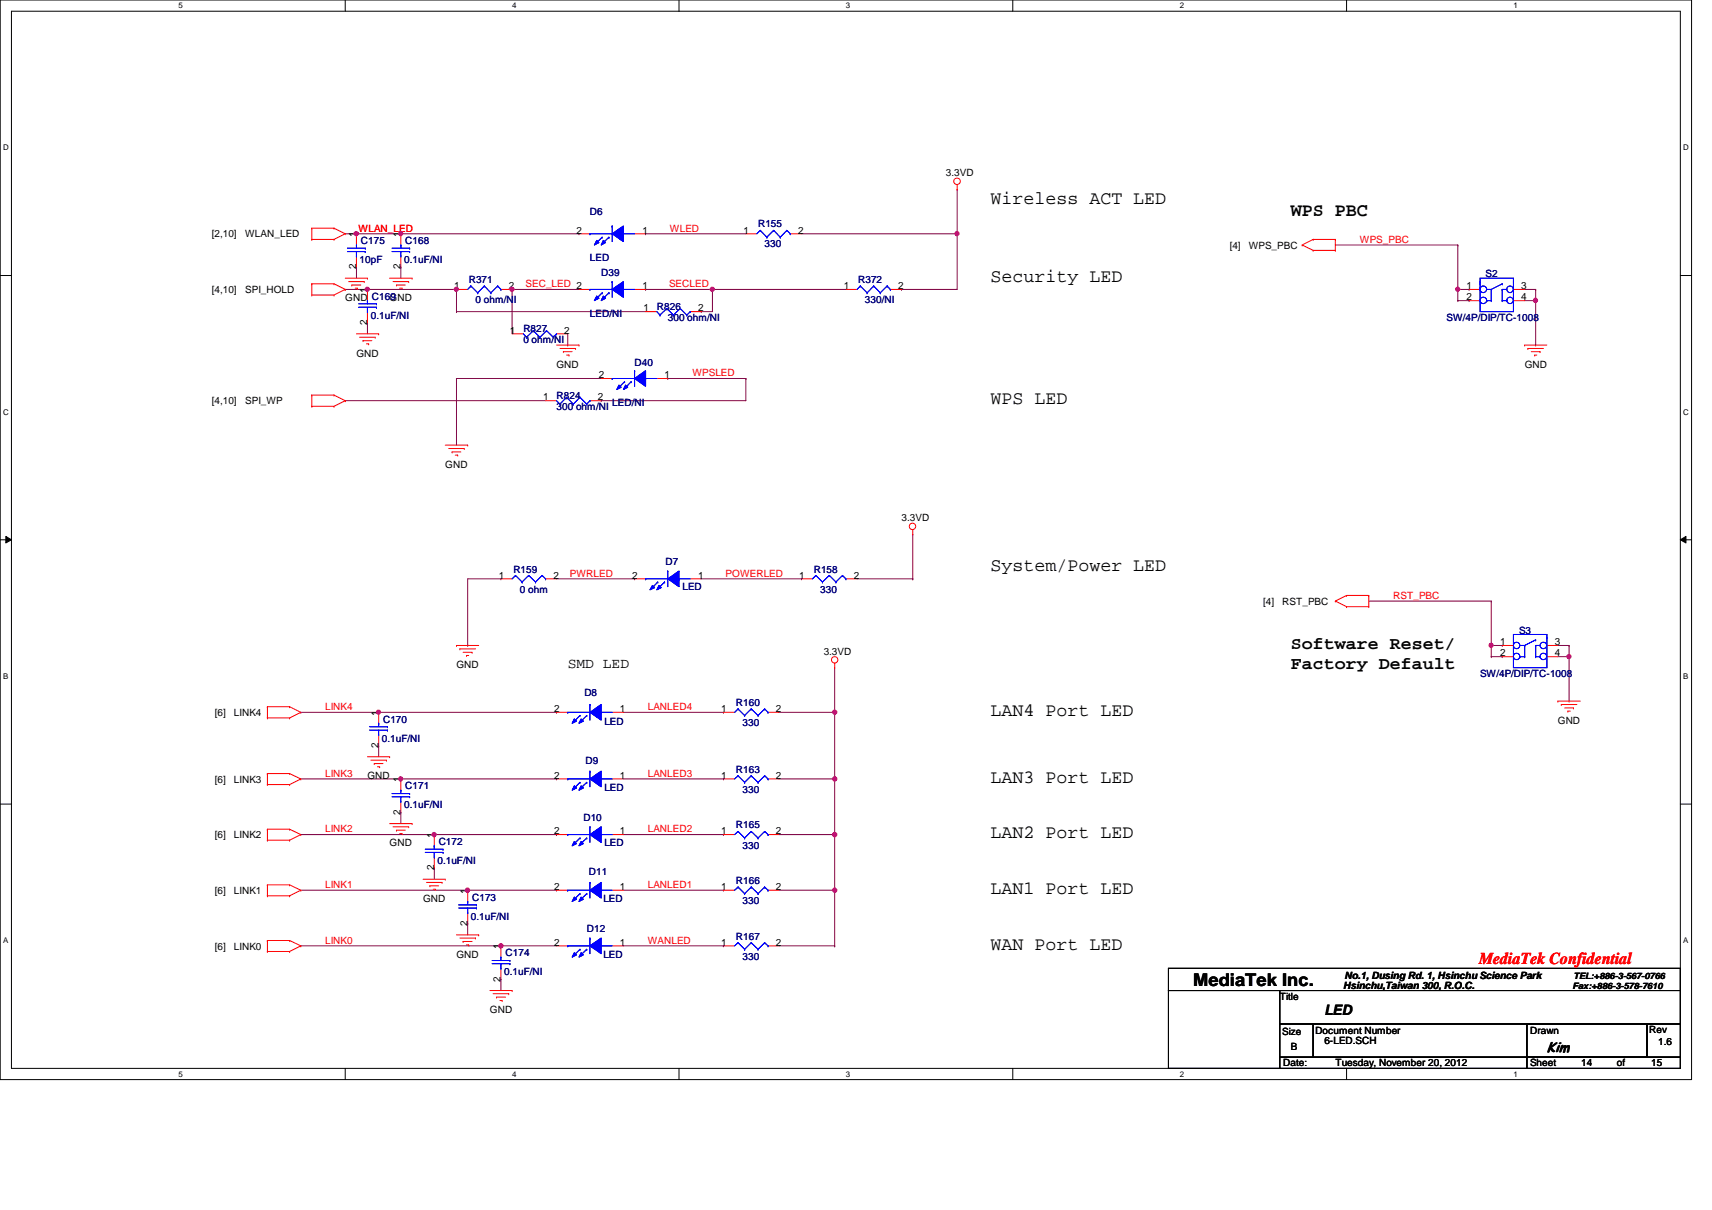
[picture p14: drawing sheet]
<svg xmlns="http://www.w3.org/2000/svg" width="297mm" height="210mm" viewBox="0 0 297 210" stroke-linecap="round" stroke-linejoin="round" font-family="sans-serif">
<defs><g id="words">
<g font-size="3.3">
<text x="171.9" y="35.4">Wireless ACT LED</text>
<text x="224" y="37.5">WPS PBC</text>
<text x="171.9" y="48.9">Security LED</text>
<text x="171.9" y="70.1">WPS LED</text>
<text x="171.9" y="99.1">System/Power LED</text>
<text x="171.9" y="124.2">LAN4 Port LED</text>
<text x="171.9" y="135.8">LAN3 Port LED</text>
<text x="171.9" y="145.4">LAN2 Port LED</text>
<text x="171.9" y="155.1">LAN1 Port LED</text>
<text x="171.9" y="164.7">WAN Port LED</text>
</g>
<g font-size="3">
<text x="224" y="112.6">Software Reset/</text>
<text x="224" y="116.1">Factory Default</text>
<text x="207" y="171">MediaTek Inc.</text>
</g>
<text font-size="2.9" fill="#f00" x="256.6" y="167.3">MediaTek Confidential</text>
<g font-size="2.5">
<text x="98.5" y="115.9">SMD LED</text>
<text x="229.8" y="176">LED</text>
</g>
<text font-size="2.4" x="268.4" y="182.4">Kim</text>
<g font-size="1.7">
<text x="164.1" y="30.6">3.3VD</text>
<text x="36.7" y="41.2">[2,10]</text>
<text x="42.5" y="41.2">WLAN_LED</text>
<text x="61.8" y="41.1" transform="rotate(-90 61.8 41.1)">1</text>
<text x="69.5" y="41.1" transform="rotate(-90 69.5 41.1)">1</text>
<text x="100" y="40.5">2</text>
<text x="111.5" y="40.5">1</text>
<text x="129" y="40.5">1</text>
<text x="138.5" y="40.5">2</text>
<text x="61.8" y="46.7" transform="rotate(-90 61.8 46.7)">2</text>
<text x="69.5" y="46.7" transform="rotate(-90 69.5 46.7)">2</text>
<text x="213.4" y="43.1">[4]</text>
<text x="216.7" y="43.1">WPS_PBC</text>
<text x="36.7" y="50.8">[4,10]</text>
<text x="42.5" y="50.8">SPI_HOLD</text>
<text x="59.9" y="52.2">GND C169</text>
<text x="63.7" y="50.8" transform="rotate(-90 63.7 50.8)">1</text>
<text x="67.6" y="52.2">GND</text>
<text x="78.8" y="50.2">1</text>
<text x="88.3" y="50.2">2</text>
<text x="111.5" y="50.2">1</text>
<text x="146.4" y="50.2">1</text>
<text x="155.8" y="50.2">2</text>
<text x="254.5" y="50.2">1</text>
<text x="254.5" y="52.1">2</text>
<text x="263.9" y="50.2">3</text>
<text x="263.9" y="52.1">4</text>
<text x="63.7" y="56.4" transform="rotate(-90 63.7 56.4)">2</text>
<text x="88.5" y="57.9">1</text>
<text x="97.9" y="57.9">2</text>
<text x="111.6" y="54">1</text>
<text x="121.1" y="54">2</text>
<text x="61.8" y="61.8">GND</text>
<text x="96.6" y="63.8">GND</text>
<text x="103.9" y="65.6">2</text>
<text x="115.3" y="65.6">1</text>
<text x="264.5" y="63.8">GND</text>
<text x="36.7" y="70.1">[4,10]</text>
<text x="42.5" y="70.1">SPI_WP</text>
<text x="94.2" y="69.5">1</text>
<text x="103.7" y="69.5">2</text>
<text x="77.3" y="81.2">GND</text>
<text x="156.4" y="90.4">3.3VD</text>
<text x="86.5" y="100.4">1</text>
<text x="96" y="100.4">2</text>
<text x="109.7" y="100.4">2</text>
<text x="121.1" y="100.4">1</text>
<text x="138.6" y="100.4">1</text>
<text x="148.1" y="100.4">2</text>
<text x="219.2" y="104.9">[4]</text>
<text x="222.5" y="104.9">RST_PBC</text>
<text x="142.9" y="113.6">3.3VD</text>
<text x="260.3" y="111.9">1</text>
<text x="260.3" y="113.9">2</text>
<text x="269.7" y="111.9">3</text>
<text x="269.7" y="113.9">4</text>
<text x="79.2" y="115.9">GND</text>
<text x="37.3" y="124.2">[6]</text>
<text x="40.6" y="124.2">LINK4</text>
<text x="65.7" y="124.1" transform="rotate(-90 65.7 124.1)">1</text>
<text x="96.2" y="123.5">2</text>
<text x="107.6" y="123.5">1</text>
<text x="125.1" y="123.5">1</text>
<text x="134.6" y="123.5">2</text>
<text x="270.3" y="125.6">GND</text>
<text x="65.7" y="129.8" transform="rotate(-90 65.7 129.8)">2</text>
<text x="37.3" y="135.8">[6]</text>
<text x="40.6" y="135.8">LINK3</text>
<text x="63.8" y="135.2">GND</text>
<text x="69.5" y="135.7" transform="rotate(-90 69.5 135.7)">1</text>
<text x="96.2" y="135.1">2</text>
<text x="107.6" y="135.1">1</text>
<text x="125.1" y="135.1">1</text>
<text x="134.6" y="135.1">2</text>
<text x="69.5" y="141.4" transform="rotate(-90 69.5 141.4)">2</text>
<text x="37.3" y="145.5">[6]</text>
<text x="40.6" y="145.5">LINK2</text>
<text x="67.6" y="146.8">GND</text>
<text x="75.3" y="145.4" transform="rotate(-90 75.3 145.4)">1</text>
<text x="96.2" y="144.7">2</text>
<text x="107.6" y="144.7">1</text>
<text x="125.1" y="144.7">1</text>
<text x="134.6" y="144.7">2</text>
<text x="37.3" y="155.1">[6]</text>
<text x="40.6" y="155.1">LINK1</text>
<text x="75.3" y="151" transform="rotate(-90 75.3 151)">2</text>
<text x="81.1" y="155" transform="rotate(-90 81.1 155)">1</text>
<text x="96.2" y="154.4">2</text>
<text x="107.6" y="154.4">1</text>
<text x="125.1" y="154.4">1</text>
<text x="134.6" y="154.4">2</text>
<text x="73.4" y="156.5">GND</text>
<text x="81.1" y="160.7" transform="rotate(-90 81.1 160.7)">2</text>
<text x="37.3" y="164.8">[6]</text>
<text x="40.6" y="164.8">LINK0</text>
<text x="79.2" y="166.1">GND</text>
<text x="86.9" y="164.7" transform="rotate(-90 86.9 164.7)">1</text>
<text x="96.2" y="164">2</text>
<text x="107.6" y="164">1</text>
<text x="125.1" y="164">1</text>
<text x="134.6" y="164">2</text>
<text x="86.9" y="170.3" transform="rotate(-90 86.9 170.3)">2</text>
<text x="222" y="173.4">Title</text>
<text x="233" y="171.5">Hsinchu,Taiwan 300, R.O.C.</text>
<text x="233.3" y="169.8">No.1, Dusing Rd. 1, Hsinchu Science Park</text>
<text x="85" y="175.8">GND</text>
<text x="222.5" y="179.6">Size</text>
<text x="228.2" y="179.4">Document Number</text>
<text x="265.5" y="179.4">Drawn</text>
<text x="286.1" y="179.2">Rev</text>
<text x="222.6" y="185">Date:</text>
<text x="224" y="182.1">B</text>
<text x="229.8" y="181.1">6-LED.SCH</text>
<text x="231.7" y="185">Tuesday, November 20, 2012</text>
<text x="265.5" y="185">Sheet</text>
<text x="274.4" y="185">14</text>
<text x="280.5" y="185">of</text>
<text x="286.5" y="185">15</text>
<text x="287.7" y="181.4">1.6</text>
</g>
<g font-size="1.7" fill="#f00">
<text x="62.2" y="40.2">WLAN_LED</text>
<text x="116.2" y="40.2">WLED</text>
<text x="236" y="42.1">WPS_PBC</text>
<text x="91.2" y="49.8">SEC_LED 2</text>
<text x="116.1" y="49.8">SECLED</text>
<text x="120.1" y="65.3">WPSLED</text>
<text x="98.9" y="100">PWRLED</text>
<text x="125.9" y="100">POWERLED</text>
<text x="241.7" y="103.9">RST_PBC</text>
<text x="56.4" y="123.2">LINK4</text>
<text x="112.4" y="123.2">LANLED4</text>
<text x="56.4" y="134.7">LINK3</text>
<text x="112.4" y="134.7">LANLED3</text>
<text x="56.4" y="144.4">LINK2</text>
<text x="112.4" y="144.4">LANLED2</text>
<text x="56.4" y="154.1">LINK1</text>
<text x="112.4" y="154.1">LANLED1</text>
<text x="56.4" y="163.7">LINK0</text>
<text x="112.4" y="163.7">WANLED</text>
</g>
<g font-size="1.7" fill="#000080">
<text x="102.4" y="37.3">D6</text>
<text x="131.5" y="39.5">R155</text>
<text x="62.4" y="45.6">10pF</text>
<text x="62.6" y="42.4">C175</text>
<text x="70.1" y="45.6">0.1uF/NI</text>
<text x="70.3" y="42.4">C168</text>
<text x="102.4" y="45.3">LED</text>
<text x="104.3" y="48">D39</text>
<text x="132.7" y="42.9">330</text>
<text x="81.3" y="49.1">R371</text>
<text x="82.5" y="52.6">0 ohm/NI</text>
<text x="114" y="53.8">R826</text>
<text x="148.9" y="49.1">R372</text>
<text x="150.1" y="52.6">330/NI</text>
<text x="257.8" y="48.1">S2</text>
<text x="64.3" y="55.3">0.1uF/NI</text>
<text x="90.8" y="57.6">R827</text>
<text x="90.8" y="59.5">0 ohm/NI</text>
<text x="102.4" y="54.9">LED/NI</text>
<text x="115.9" y="55.7">300 ohm/NI</text>
<text x="251" y="55.7">SW/4P/DIP/TC-1008</text>
<text x="110.1" y="63.4">D40</text>
<text x="96.6" y="69.2">R824</text>
<text x="96.6" y="71.1">300 ohm/NI</text>
<text x="106.2" y="70.4">LED/NI</text>
<text x="89.1" y="99.3">R159</text>
<text x="115.5" y="98">D7</text>
<text x="141.2" y="99.3">R158</text>
<text x="90.2" y="102.8">0 ohm</text>
<text x="118.4" y="102.4">LED</text>
<text x="142.3" y="102.8">330</text>
<text x="263.6" y="109.9">S3</text>
<text x="256.8" y="117.4">SW/4P/DIP/TC-1008</text>
<text x="66.5" y="125.3">C170</text>
<text x="101.4" y="120.7">D8</text>
<text x="104.9" y="125.7">LED</text>
<text x="127.7" y="122.5">R160</text>
<text x="128.8" y="125.9">330</text>
<text x="66.2" y="128.7">0.1uF/NI</text>
<text x="70.3" y="136.9">C171</text>
<text x="101.6" y="132.5">D9</text>
<text x="104.9" y="137.2">LED</text>
<text x="127.7" y="134.1">R163</text>
<text x="128.8" y="137.5">330</text>
<text x="70.1" y="140.2">0.1uF/NI</text>
<text x="101.2" y="142.4">D10</text>
<text x="127.7" y="143.7">R165</text>
<text x="75.9" y="149.9">0.1uF/NI</text>
<text x="76.1" y="146.6">C172</text>
<text x="104.9" y="146.8">LED</text>
<text x="128.8" y="147.2">330</text>
<text x="102.2" y="151.8">D11</text>
<text x="127.7" y="153.4">R166</text>
<text x="81.7" y="159.5">0.1uF/NI</text>
<text x="81.9" y="156.3">C173</text>
<text x="101.8" y="161.7">D12</text>
<text x="104.7" y="156.5">LED</text>
<text x="128.8" y="156.8">330</text>
<text x="87.7" y="165.9">C174</text>
<text x="104.7" y="166.1">LED</text>
<text x="127.7" y="163">R167</text>
<text x="128.8" y="166.5">330</text>
<text x="87.5" y="169.2">0.1uF/NI</text>
</g>
<g font-size="1.5">
<text x="272.8" y="171.5">Fax:+886-3-578-7610</text>
<text x="273" y="169.8">TEL:+886-3-567-0766</text>
</g>
<g font-size="1.4">
<text x="30.9" y="1.4">5</text>
<text x="88.9" y="1.4">4</text>
<text x="146.8" y="1.4">3</text>
<text x="204.7" y="1.4">2</text>
<text x="262.6" y="1.4">1</text>
<text x=".5" y="26.1">D</text>
<text x="292.1" y="26.1">D</text>
<text x=".5" y="71.9">C</text>
<text x="292.1" y="71.9">C</text>
<text x=".5" y="117.8">B</text>
<text x="292.1" y="117.8">B</text>
<text x=".5" y="163.6">A</text>
<text x="292.1" y="163.6">A</text>
<text x="30.9" y="186.8">5</text>
<text x="88.9" y="186.8">4</text>
<text x="146.8" y="186.8">3</text>
<text x="204.7" y="186.8">2</text>
<text x="262.6" y="186.8">1</text>
</g>
</g></defs>
<path d="M0 0h293.5v187.3h-293.5zM2 1.9h289.5v183.4h-289.5z" fill="none" stroke="#000" stroke-width=".17"/>
<g fill="#fff">
<path d="M30.9 .2h.8v1.5h-.8z"/>
<path d="M30.9 185.5h.8v1.6h-.8z"/>
</g>
<path d="M59.9 0v1.9M59.9 185.3v2" fill="none" stroke="#000" stroke-width=".17"/>
<g fill="#fff">
<path d="M88.9 .2h.7v1.5h-.7z"/>
<path d="M88.9 185.5h.7v1.6h-.7z"/>
</g>
<path d="M117.8 0v1.9M117.8 185.3v2" fill="none" stroke="#000" stroke-width=".17"/>
<g fill="#fff">
<path d="M146.8 .2h.7v1.5h-.7z"/>
<path d="M146.8 185.5h.7v1.6h-.7z"/>
</g>
<path d="M175.7 0v1.9M175.7 185.3v2" fill="none" stroke="#000" stroke-width=".17"/>
<g fill="#fff">
<path d="M204.7 .2h.7v1.5h-.7z"/>
<path d="M204.7 185.5h.7v1.6h-.7z"/>
</g>
<path d="M233.6 0v1.9M233.6 185.3v2" fill="none" stroke="#000" stroke-width=".17"/>
<g fill="#fff">
<path d="M262.6 .2h.8v1.5h-.8z"/>
<path d="M262.6 185.5h.8v1.6h-.8z"/>
<path d="M.5 24.8h1v1.6h-1z"/>
<path d="M292.1 24.8h.9v1.6h-.9z"/>
<path d="M.5 70.7h1v1.5h-1z"/>
<path d="M292.1 70.7h.9v1.5h-.9z"/>
</g>
<path d="M0 47.8h2M291.5 47.8h2" fill="none" stroke="#000" stroke-width=".17"/>
<g fill="#fff">
<path d="M.5 116.5h.9v1.6h-.9z"/>
<path d="M292.1 116.5h.8v1.6h-.8z"/>
</g>
<path d="M0 93.6h2M1 93l1 .6-1 .6zM291.5 93.6l1-.6v1.2zM291.5 93.6h2" fill="none" stroke="#000" stroke-width=".17"/>
<path d="M1 93l1 .6-1 .6zM291.5 93.6l1-.6v1.2z" fill="#000"/>
<g fill="#fff">
<path d="M.5 162.4h.9v1.5h-.9z"/>
<path d="M292.1 162.4h.8v1.5h-.8z"/>
</g>
<path d="M0 139.5h2M291.5 139.5h2" fill="none" stroke="#000" stroke-width=".17"/>
<path d="M231.7 42.5h21.2M252.9 42.5h.1M252.9 50.2h.1M252.9 52.2h2M252.9 42.5v7.7M254.9 52.2h.1M264.5 52.2h1.9M266.4 52.2h.1" fill="none" stroke="#800040" stroke-width=".17"/>
<circle cx="252.9" cy="50.2" r=".37" fill="#f0f"/>
<circle cx="252.9" cy="50.2" r=".37" fill="none" stroke="#f0f" stroke-width=".17"/>
<path d="M266.4 59.9h.1M266.4 52.2h.1M266.4 50.2v9.7" fill="none" stroke="#800040" stroke-width=".17"/>
<circle cx="266.4" cy="52.1" r=".38" fill="#f0f"/>
<circle cx="266.4" cy="52.1" r=".38" fill="none" stroke="#f0f" stroke-width=".17"/>
<path d="M59.9 40.6h1.9M61.8 40.6h.1M252.9 50.2h2M254.9 50.2h.1M264.5 50.2h1.9M266.4 50.2h.1" fill="none" stroke="#800040" stroke-width=".17"/>
<circle cx="61.8" cy="40.5" r=".37" fill="#f0f"/>
<circle cx="61.8" cy="40.5" r=".37" fill="none" stroke="#f0f" stroke-width=".17"/>
<path d="M237.5 104.3h21.2M258.7 104.3h.1M258.7 112h.1M258.7 104.3v7.7" fill="none" stroke="#800040" stroke-width=".17"/>
<circle cx="258.7" cy="111.9" r=".37" fill="#f0f"/>
<circle cx="258.7" cy="111.9" r=".37" fill="none" stroke="#f0f" stroke-width=".17"/>
<path d="M258.7 113.9h1.9M260.6 113.9h.1M272.2 113.9h.1M272.2 112v1.9" fill="none" stroke="#800040" stroke-width=".17"/>
<circle cx="272.2" cy="113.9" r=".37" fill="#f0f"/>
<circle cx="272.2" cy="113.9" r=".37" fill="none" stroke="#f0f" stroke-width=".17"/>
<path d="M139.1 40.6h27M166.1 40.6h.1M258.7 112h1.9M260.6 112h.1M270.3 112h1.9M270.3 113.9h1.9M272.2 112h.1M272.2 113.9h.1M272.2 113.9v7.7M272.2 121.6h.1" fill="none" stroke="#800040" stroke-width=".17"/>
<circle cx="166" cy="40.5" r=".37" fill="#f0f"/>
<circle cx="166" cy="40.5" r=".37" fill="none" stroke="#f0f" stroke-width=".17"/>
<path d="M112 40.6h.1M112 40.6h17.4M144.8 135.1h.1M144.8 123.6v11.5M144.8 154.4v9.7M135.2 164.1h9.6M144.8 164.1h.1" fill="none" stroke="#800040" stroke-width=".17"/>
<circle cx="144.8" cy="135.1" r=".38" fill="#f0f"/>
<circle cx="144.8" cy="135.1" r=".38" fill="none" stroke="#f0f" stroke-width=".17"/>
<path d="M52.2 154.4h28.9M81.1 154.4h.1" fill="none" stroke="#800040" stroke-width=".17"/>
<circle cx="81.1" cy="154.4" r=".38" fill="#f0f"/>
<circle cx="81.1" cy="154.4" r=".38" fill="none" stroke="#f0f" stroke-width=".17"/>
<path d="M52.2 135.1h17.4M69.6 135.1h.1" fill="none" stroke="#800040" stroke-width=".17"/>
<circle cx="69.5" cy="135.1" r=".38" fill="#f0f"/>
<circle cx="69.5" cy="135.1" r=".38" fill="none" stroke="#f0f" stroke-width=".17"/>
<path d="M52.2 144.8h23.1M75.3 144.8h.1" fill="none" stroke="#800040" stroke-width=".17"/>
<circle cx="75.3" cy="144.8" r=".38" fill="#f0f"/>
<circle cx="75.3" cy="144.8" r=".38" fill="none" stroke="#f0f" stroke-width=".17"/>
<path d="M135.2 135.1h9.6M144.8 135.1h.1M135.2 154.4h9.6M144.8 154.4h.1M52.2 164.1h34.7M86.9 164.1h.1M108.2 164.1h17.3M125.5 164.1h.1" fill="none" stroke="#800040" stroke-width=".17"/>
<circle cx="144.8" cy="154.4" r=".38" fill="#f0f"/>
<circle cx="144.8" cy="154.4" r=".38" fill="none" stroke="#f0f" stroke-width=".17"/>
<g fill="none" stroke="#800040" stroke-width=".17">
<path d="M108.2 135.1h17.3M108.2 123.6h17.3M125.5 135.1h.1M125.5 123.6h.1M135.2 123.6h9.6M144.8 123.6h.1M144.8 135.1v9.7M108.2 144.8h17.3M108.2 154.4h17.3M125.5 144.8h.1M125.5 154.4h.1M135.2 144.8h9.6"/>
<path d="M144.8 144.8h.1"/>
</g>
<circle cx="144.8" cy="144.8" r=".38" fill="#f0f"/>
<circle cx="144.8" cy="144.8" r=".38" fill="none" stroke="#f0f" stroke-width=".17"/>
<path d="M52.2 123.6h13.5M65.7 123.6h.1" fill="none" stroke="#800040" stroke-width=".17"/>
<circle cx="65.7" cy="123.5" r=".37" fill="#f0f"/>
<circle cx="65.7" cy="123.5" r=".37" fill="none" stroke="#f0f" stroke-width=".17"/>
<path d="M158.4 92.7v7.7M81.1 112h.1M86.9 100.4h.1M86.9 100.4h-5.8v11.6M96.6 100.4h13.5M110.1 100.4h.1M121.7 100.4h17.4M139.1 100.4h.1M144.8 115.8v7.8M148.7 100.4h9.7M158.4 100.4h.1M144.8 123.6h.1" fill="none" stroke="#800040" stroke-width=".17"/>
<circle cx="144.8" cy="123.5" r=".37" fill="#f0f"/>
<circle cx="144.8" cy="123.5" r=".37" fill="none" stroke="#f0f" stroke-width=".17"/>
<path d="M63.8 50.2h.1M63.8 50.2h15.4M88.9 50.2h.1M88.9 50.2h11.6M123.6 50.2h.1M123.6 50.2h23.2M79.2 65.7h.1M79.2 65.7h25.1" fill="none" stroke="#800040" stroke-width=".17"/>
<circle cx="79.2" cy="50.2" r=".37" fill="#f0f"/>
<circle cx="79.2" cy="50.2" r=".37" fill="none" stroke="#f0f" stroke-width=".17"/>
<circle cx="63.7" cy="50.2" r=".37" fill="#f0f"/>
<circle cx="63.7" cy="50.2" r=".37" fill="none" stroke="#f0f" stroke-width=".17"/>
<g fill="none" stroke="#800040" stroke-width=".17">
<path d="M166.1 32.9h.1M166.1 32.9v17.3h-9.7M79.2 54.1h.1M79.2 54.1h32.8M88.9 50.2h.1M88.9 50.2v7.7M121.7 54.1h.1M121.7 54.1h1.9M156.4 50.2h.1M166.1 40.6h.1M59.9 69.5h.1M59.9 69.5h34.8"/>
<path d="M79.2 65.7h.1M79.2 65.7v11.5M104.3 69.5h.1M115.9 65.7h.1M115.9 65.7h13.5M129.4 65.7h.1M129.4 65.7v3.8h-25.1"/>
</g>
<circle cx="88.8" cy="50.2" r=".37" fill="#f0f"/>
<circle cx="88.8" cy="50.2" r=".37" fill="none" stroke="#f0f" stroke-width=".17"/>
<path d="M79.2 50.2h.1M79.2 50.2v3.9M98.5 59.9h.1M98.5 57.9v2M123.6 50.2h.1M123.6 50.2v3.9" fill="none" stroke="#800040" stroke-width=".17"/>
<circle cx="123.6" cy="50.2" r=".37" fill="#f0f"/>
<circle cx="123.6" cy="50.2" r=".37" fill="none" stroke="#f0f" stroke-width=".17"/>
<g fill="none" stroke="#800040" stroke-width=".17">
<path d="M59.9 50.2h.1M59.9 50.2h3.9M63.8 56h.1M63.8 56v1.9M69.6 46.4h.1M69.6 46.4v1.9M69.6 40.6h30.9M100.5 40.6h.1M112 50.2h.1M112 50.2h11.6M252.9 52.2h.1M252.9 50.2v2"/>
<path d="M258.7 113.9h.1M258.7 112v1.9M65.7 129.4h.1M65.7 129.4v1.9M65.7 123.6h30.9M69.6 135.1h27M96.6 123.6h.1M96.6 135.1h.1M69.6 140.9h.1M69.6 140.9v2M75.3 150.6h.1M75.3 150.6v1.9"/>
<path d="M75.3 144.8h21.3M81.1 154.4h15.5M96.6 144.8h.1M96.6 154.4h.1M81.1 160.2h.1M81.1 160.2v2M86.9 169.9h.1M86.9 164.1h.1M86.9 169.9v1.9M86.9 164.1h9.7"/>
</g>
<circle cx="86.9" cy="164.1" r=".38" fill="#f0f"/>
<circle cx="86.9" cy="164.1" r=".38" fill="none" stroke="#f0f" stroke-width=".17"/>
<path d="M61.8 46.4h.1M61.8 46.4v1.9M61.8 40.6h7.8M69.6 40.6h.1M144.8 154.4h.1M144.8 144.8v9.6" fill="none" stroke="#800040" stroke-width=".17"/>
<circle cx="69.5" cy="40.5" r=".37" fill="#f0f"/>
<circle cx="69.5" cy="40.5" r=".37" fill="none" stroke="#f0f" stroke-width=".17"/>
<g fill="none" stroke="#f00" stroke-width=".17">
<path d="M54.1 39.6h.1M54.1 39.6v1.9M54.1 39.6h3.9M58 39.6h.1M58 39.6l1.9 1M166.1 32.9h.1M166.1 32v.9M54.1 41.5h.1M54.1 51.2h.1M54.1 49.2h.1M54.1 41.5h3.9M54.1 49.2v2"/>
<path d="M54.1 51.2h3.9M54.1 49.2h3.9M58 41.5h.1M58 51.2h.1M58 49.2h.1M58 49.2l1.9 1M59.9 40.6h.1M59.9 50.2h.1M59.9 40.6l-1.9 .9M59.9 50.2l-1.9 1M59.9 48.3h3.9M60.5 48.9h2.7"/>
<path d="M61 49.4h.1M61 49.4h1.6M61.6 50h.4M61.8 57.9h3.9M61.8 40.6v1.9M61.8 44.4v2M62 50h.1M62.4 58.5h2.7M63 59.1h.1M63 59.1h1.5M63.2 48.9h.1M63.6 59.6h.4"/>
<path d="M63.8 48.3h.1M64 59.6h.1M65.1 58.5h.1M65.7 57.9h.1M67.6 48.3h3.9M68.2 48.9h2.7M68.8 49.4h.1M68.8 49.4h1.5M69.3 50h.5M69.8 50h.1M70.9 48.9h.1M71.5 48.3h.1"/>
<path d="M96.6 59.9h3.9M100.5 59.9h.1M225.9 42.5h.1M225.9 42.5l1.9 .9M227.8 41.5h.1M227.8 43.4h.1M227.8 41.5h3.9M227.8 41.5l-1.9 1M227.8 43.4h3.9M231.7 41.5h.1M231.7 43.4h.1M231.7 41.5v1.9"/>
<path d="M264.5 59.9h.1M264.5 59.9h3.9M54.1 70.5h.1M54.1 68.5h.1M54.1 68.5v2M54.1 70.5h3.9M54.1 68.5h3.9M58 70.5h.1M58 68.5h.1M58 68.5l1.9 1M59.9 69.5h.1M59.9 69.5l-1.9 1"/>
<path d="M77.3 77.2h3.8M77.8 77.8h2.8M78.4 78.4h.1M78.4 78.4h1.6M79 79h.4M79.4 79h.1M80.6 77.8h.1M81.1 77.2h.1M97.2 60.5h2.7M97.7 61h.1M97.7 61h1.6M98.3 61.6h.4"/>
<path d="M98.7 61.6h.1M99.9 60.5h.1M265.1 60.5h.1M265.1 60.5h2.7M265.7 61h1.5M266.3 61.6h.1M266.3 61.6h.4M267.2 61h.1M158.4 92.7h.1M158.4 91.9v.8M79.2 112h.1M79.2 112h3.9"/>
<path d="M79.8 112.6h.1M79.8 112.6h2.7M80.3 113.2h1.6M80.9 113.7h.1M80.9 113.7h.4M81.9 113.2h.1M144.8 115.8h.1M144.8 115.1v.7M231.7 104.3h.1M231.7 104.3l1.9 .9M233.6 103.3h.1M233.6 105.2h.1"/>
<path d="M233.6 103.3l-1.9 1M233.6 103.3h3.9M233.6 105.2h3.9M237.5 103.3h.1M237.5 105.2h.1M237.5 103.3v1.9M46.4 136.1h.1M46.4 134.2h.1M46.4 124.5h.1M46.4 122.6h.1M46.4 136.1h3.8M46.4 122.6v1.9"/>
<path d="M46.4 134.2v1.9M46.4 134.2h3.8M46.4 124.5h3.8M46.4 122.6h3.8M50.2 136.1h.1M50.2 134.2h.1M50.2 124.5h.1M50.2 122.6h.1M50.2 134.2l2 .9M50.2 122.6l2 1M52.2 135.1h.1M52.2 123.6h.1"/>
<path d="M52.2 135.1l-2 1M52.2 123.6l-2 .9M63.8 131.3h3.8M64.3 131.9h2.8M64.9 132.5h.1M64.9 132.5h1.6M65.5 133h.4M65.9 133h.1M67.1 131.9h.1M67.6 131.3h.1M270.3 121.6h.1M270.3 121.6h3.9"/>
<path d="M270.9 122.2h.1M270.9 122.2h2.7M271.5 122.8h1.5M272 123.4h.1M272 123.4h.5M273 122.8h.1M46.4 155.4h.1M46.4 153.5h.1M46.4 145.8h.1M46.4 143.8h.1M46.4 143.8v2M46.4 153.5v1.9"/>
<path d="M46.4 155.4h3.8M46.4 153.5h3.8M46.4 145.8h3.8M46.4 143.8h3.8M50.2 155.4h.1M50.2 153.5h.1M50.2 145.8h.1M50.2 143.8h.1M50.2 153.5l2 .9M50.2 143.8l2 1M52.2 154.4h.1M52.2 144.8h.1"/>
<path d="M52.2 154.4l-2 1M52.2 144.8l-2 1M67.6 142.9h3.9M68.2 143.4h2.7M68.8 144h.1M68.8 144h1.5M69.3 144.6h.5M69.8 144.6h.1M70.9 143.4h.1M71.5 142.9h.1M73.4 152.5h3.9M74 153.1h2.7"/>
<path d="M74.6 153.7h.1M74.6 153.7h1.5M75.1 154.3h.4M75.5 154.3h.1M76.7 153.1h.1M77.3 152.5h.1M96.6 154.4h1.9M106.2 154.4h2M46.4 165.1h.1M46.4 163.2h.1M46.4 163.2v1.9M46.4 165.1h3.8"/>
<path d="M46.4 163.2h3.8M50.2 165.1h.1M50.2 163.2h.1M50.2 163.2l2 .9M52.2 164.1h.1M52.2 164.1l-2 1M79.2 162.2h3.9M79.8 162.7h2.7M80.3 163.3h.1M80.3 163.3h1.6M80.9 163.9h.4M81.3 163.9h.1"/>
<path d="M82.5 162.7h.1M83.1 162.2h.1M85 171.8h3.9M85.6 172.4h2.7M86.1 173h.1M86.1 173h1.6M86.7 173.6h.4M87.1 173.6h.1M88.3 172.4h.1M88.9 171.8h.1"/>
<circle cx="166.1" cy="31.5" r=".56"/>
<circle cx="158.3" cy="91.3" r=".56"/>
<circle cx="144.8" cy="114.5" r=".56"/>
</g>
<path d="M202.7 168h88.8v3.8h-88.8zM202.7 171.8h19.3v13.5h-19.3zM222 171.8h69.5v5.8h-69.5zM222 177.6h5.8v5.8h-5.8zM227.8 177.6h57.9v5.8h-57.9zM264.9 177.6h20.8v5.8h-20.8zM264.9 177.6h.1M264.9 177.6v5.8M285.7 177.6h5.8v5.8h-5.8zM222 183.4h42.9v1.9h-42.9zM264.9 183.4h26.6v1.9h-26.6z" fill="none" stroke="#000" stroke-width=".17"/>
<g fill="none" stroke="#00f" stroke-width=".17">
<path d="M60.3 43.1h3.1M60.3 43.6h3.1M61.8 44.4h.1M61.8 42.5h.1M61.8 42.5v.6M61.8 43.6v.8M63.4 43.1h.1M63.4 43.6h.1M98.5 154.4h.1M98.5 154.4h3.9M102.4 153.1h.1M102.4 153.1v2.7"/>
<path d="M104.3 154.4h.1M104.3 154.4h1.9"/>
</g>
<path d="M102.4 154.4l1.9-1.3v2.7z" fill-rule="evenodd" fill="#00f"/>
<path d="M102.4 154.4l1.9-1.3v2.7z" fill="none" stroke="#00f" stroke-width=".17"/>
<path d="M99.6 155.6l.4 .4-.7 .4z" fill-rule="evenodd" fill="#00f"/>
<path d="M99.6 155.6l.4 .4-.7 .4z" fill="none" stroke="#00f" stroke-width=".17"/>
<path d="M100.8 155.6l.4 .4-.7 .4z" fill-rule="evenodd" fill="#00f"/>
<path d="M98.5 154.4h.1M98.5 154.4h3.9M100.6 155h.1M100.6 155l-1.1 1.2M100.8 155.6l.4 .4-.7 .4zM101.8 155h.1M101.8 155l-1.2 1.2M102.4 153.1h.1M102.4 153.1v2.7M104.3 154.4h.1M104.3 154.4h1.9" fill="none" stroke="#00f" stroke-width=".17"/>
<path d="M102.4 154.4l1.9-1.3v2.7z" fill-rule="evenodd" fill="#00f"/>
<path d="M102.4 154.4l1.9-1.3v2.7z" fill="none" stroke="#00f" stroke-width=".17"/>
<path d="M99.6 155.6l.4 .4-.7 .4z" fill-rule="evenodd" fill="#00f"/>
<path d="M99.6 155.6l.4 .4-.7 .4z" fill="none" stroke="#00f" stroke-width=".17"/>
<path d="M100.8 155.6l.4 .4-.7 .4z" fill-rule="evenodd" fill="#00f"/>
<g fill="none" stroke="#00f" stroke-width=".17">
<path d="M96.6 69.5l.6 .6M97.2 70.1h.1M98.3 68.9h.1M98.3 68.9l-1.1 1.2M98.3 68.9l1.2 1.2M99.5 70.1h.1M100.6 68.9h.1M100.6 68.9l-1.1 1.2M100.6 68.9l1.2 1.2M101.8 70.1h.1M102.4 69.5h.1M102.4 69.5l-.6 .6"/>
<path d="M73.8 147.3h3.1M73.8 147.9h3.1M75.3 148.7h.1M75.3 146.7h.1M75.3 146.7v.6M75.3 147.9v.8M76.9 147.3h.1M76.9 147.9h.1M98.5 144.8h.1M98.5 144.8h3.9M100.6 155h.1M100.6 155l-1.1 1.2"/>
<path d="M100.8 155.6l.4 .4-.7 .4zM101.8 155h.1M101.8 155l-1.2 1.2M102.4 143.4h.1M102.4 143.4v2.7M104.3 144.8h.1M104.3 144.8h1.9"/>
</g>
<path d="M94.7 69.5h1.9M102.4 69.5h1.9M75.3 144.8v1.9M75.3 148.7v1.9M96.6 144.8h1.9M106.2 144.8h2" fill="none" stroke="#f00" stroke-width=".17"/>
<path d="M102.4 144.8l1.9-1.4v2.7z" fill-rule="evenodd" fill="#00f"/>
<path d="M102.4 144.8l1.9-1.4v2.7z" fill="none" stroke="#00f" stroke-width=".17"/>
<path d="M99.6 146l.4 .3-.7 .4z" fill-rule="evenodd" fill="#00f"/>
<path d="M99.6 146l.4 .3-.7 .4z" fill="none" stroke="#00f" stroke-width=".17"/>
<path d="M100.8 146l.4 .3-.7 .4z" fill-rule="evenodd" fill="#00f"/>
<path d="M98.5 144.8h.1M98.5 144.8h3.9M100.6 145.4h.1M100.6 145.4l-1.1 1.1M100.8 146l.4 .3-.7 .4zM101.8 145.4h.1M101.8 145.4l-1.2 1.1M102.4 143.4h.1M102.4 143.4v2.7M104.3 144.8h.1M104.3 144.8h1.9" fill="none" stroke="#00f" stroke-width=".17"/>
<path d="M102.4 144.8l1.9-1.4v2.7z" fill-rule="evenodd" fill="#00f"/>
<path d="M102.4 144.8l1.9-1.4v2.7z" fill="none" stroke="#00f" stroke-width=".17"/>
<path d="M99.6 146l.4 .3-.7 .4z" fill-rule="evenodd" fill="#00f"/>
<path d="M99.6 146l.4 .3-.7 .4z" fill="none" stroke="#00f" stroke-width=".17"/>
<path d="M100.8 146l.4 .3-.7 .4z" fill-rule="evenodd" fill="#00f"/>
<path d="M106.2 65.7h.1M106.2 65.7h3.9M110.1 64.3h.1M110.1 64.3v2.7M112 65.7h.1M112 65.7h2M100.6 145.4h.1M100.6 145.4l-1.1 1.1M100.8 146l.4 .3-.7 .4zM101.8 145.4h.1M101.8 145.4l-1.2 1.1" fill="none" stroke="#00f" stroke-width=".17"/>
<path d="M104.3 65.7h1.9M114 65.7h1.9" fill="none" stroke="#f00" stroke-width=".17"/>
<path d="M110.1 65.7l1.9-1.4v2.7z" fill-rule="evenodd" fill="#00f"/>
<path d="M110.1 65.7l1.9-1.4v2.7z" fill="none" stroke="#00f" stroke-width=".17"/>
<path d="M107.4 66.8l.4 .4-.8 .4z" fill-rule="evenodd" fill="#00f"/>
<path d="M107.4 66.8l.4 .4-.8 .4z" fill="none" stroke="#00f" stroke-width=".17"/>
<path d="M108.5 66.8l.4 .4-.7 .4z" fill-rule="evenodd" fill="#00f"/>
<path d="M106.2 65.7h.1M106.2 65.7h3.9M108.4 66.2h.1M108.4 66.2l-1.2 1.2M108.5 66.8l.4 .4-.7 .4zM109.5 66.2h.1M109.5 66.2l-1.1 1.2M110.1 64.3h.1M110.1 64.3v2.7M112 65.7h.1M112 65.7h2" fill="none" stroke="#00f" stroke-width=".17"/>
<path d="M110.1 65.7l1.9-1.4v2.7z" fill-rule="evenodd" fill="#00f"/>
<path d="M110.1 65.7l1.9-1.4v2.7z" fill="none" stroke="#00f" stroke-width=".17"/>
<path d="M107.4 66.8l.4 .4-.8 .4z" fill-rule="evenodd" fill="#00f"/>
<path d="M107.4 66.8l.4 .4-.8 .4z" fill="none" stroke="#00f" stroke-width=".17"/>
<path d="M108.5 66.8l.4 .4-.7 .4z" fill-rule="evenodd" fill="#00f"/>
<g fill="none" stroke="#00f" stroke-width=".17">
<path d="M131.9 40h.1M131.9 40l-.6 .6M131.9 40l1.2 1.1M134.2 40h.1M134.2 40l-1.1 1.1M134.2 40l1.2 1.1M136.5 40h.1M136.5 40l-1.1 1.1M136.5 40l.6 .6M133.1 41.1h.1M135.4 41.1h.1M137.1 40.6h.1"/>
<path d="M108.4 66.2h.1M108.4 66.2l-1.2 1.2M108.5 66.8l.4 .4-.7 .4zM109.5 66.2h.1M109.5 66.2l-1.1 1.2M98.5 123.6h.1M98.5 123.6h3.9M102.4 122.2h.1M102.4 122.2v2.7M104.3 123.6h.1M104.3 123.6h1.9M128.1 123h.1"/>
<path d="M128.1 123l-.6 .6M128.1 123l1.1 1.1M129.2 124.1h.1M130.3 123h.1M130.3 123l-1.1 1.1M130.3 123l1.2 1.1M131.5 124.1h.1M132.7 123h.1M132.7 123l-1.2 1.1M132.7 123l.6 .6M133.3 123.6h.1M79.6 157h3.1"/>
<path d="M79.6 157.5h3.1M81.1 158.3h.1M81.1 156.4h.1M81.1 156.4v.6M81.1 157.5v.8M82.7 157h.1M82.7 157.5h.1"/>
</g>
<path d="M129.4 40.6h1.9M137.1 40.6h2M96.6 123.6h1.9M106.2 123.6h2M125.5 123.6h2M133.3 123.6h1.9M81.1 154.4v2M81.1 158.3v1.9" fill="none" stroke="#f00" stroke-width=".17"/>
<path d="M102.4 123.6l1.9-1.4v2.7z" fill-rule="evenodd" fill="#00f"/>
<path d="M102.4 123.6l1.9-1.4v2.7z" fill="none" stroke="#00f" stroke-width=".17"/>
<path d="M99.6 124.7l.4 .4-.7 .4z" fill-rule="evenodd" fill="#00f"/>
<path d="M99.6 124.7l.4 .4-.7 .4z" fill="none" stroke="#00f" stroke-width=".17"/>
<path d="M100.8 124.7l.4 .4-.7 .4z" fill-rule="evenodd" fill="#00f"/>
<path d="M98.5 123.6h.1M98.5 123.6h3.9M100.6 124.1h.1M100.6 124.1l-1.1 1.2M100.8 124.7l.4 .4-.7 .4zM101.8 124.1h.1M101.8 124.1l-1.2 1.2M102.4 122.2h.1M102.4 122.2v2.7M104.3 123.6h.1M104.3 123.6h1.9" fill="none" stroke="#00f" stroke-width=".17"/>
<path d="M102.4 123.6l1.9-1.4v2.7z" fill-rule="evenodd" fill="#00f"/>
<path d="M102.4 123.6l1.9-1.4v2.7z" fill="none" stroke="#00f" stroke-width=".17"/>
<path d="M99.6 124.7l.4 .4-.7 .4z" fill-rule="evenodd" fill="#00f"/>
<path d="M99.6 124.7l.4 .4-.7 .4z" fill="none" stroke="#00f" stroke-width=".17"/>
<path d="M100.8 124.7l.4 .4-.7 .4z" fill-rule="evenodd" fill="#00f"/>
<path d="M98.5 135.1h.1M98.5 135.1h3.9M100.6 124.1h.1M100.6 124.1l-1.1 1.2M100.8 124.7l.4 .4-.7 .4zM101.8 124.1h.1M101.8 124.1l-1.2 1.2M102.4 133.8h.1M102.4 133.8v2.7M104.3 135.1h.1M104.3 135.1h1.9" fill="none" stroke="#00f" stroke-width=".17"/>
<path d="M96.6 135.1h1.9M106.2 135.1h2" fill="none" stroke="#f00" stroke-width=".17"/>
<path d="M102.4 135.1l1.9-1.3v2.7z" fill-rule="evenodd" fill="#00f"/>
<path d="M102.4 135.1l1.9-1.3v2.7z" fill="none" stroke="#00f" stroke-width=".17"/>
<path d="M99.6 136.3l.4 .4-.7 .4z" fill-rule="evenodd" fill="#00f"/>
<path d="M99.6 136.3l.4 .4-.7 .4z" fill="none" stroke="#00f" stroke-width=".17"/>
<path d="M100.8 136.3l.4 .4-.7 .4z" fill-rule="evenodd" fill="#00f"/>
<path d="M98.5 135.1h.1M98.5 135.1h3.9M100.6 135.7h.1M100.6 135.7l-1.1 1.2M100.8 136.3l.4 .4-.7 .4zM101.8 135.7h.1M101.8 135.7l-1.2 1.2M102.4 133.8h.1M102.4 133.8v2.7M104.3 135.1h.1M104.3 135.1h1.9" fill="none" stroke="#00f" stroke-width=".17"/>
<path d="M102.4 135.1l1.9-1.3v2.7z" fill-rule="evenodd" fill="#00f"/>
<path d="M102.4 135.1l1.9-1.3v2.7z" fill="none" stroke="#00f" stroke-width=".17"/>
<path d="M99.6 136.3l.4 .4-.7 .4z" fill-rule="evenodd" fill="#00f"/>
<path d="M99.6 136.3l.4 .4-.7 .4z" fill="none" stroke="#00f" stroke-width=".17"/>
<path d="M100.8 136.3l.4 .4-.7 .4z" fill-rule="evenodd" fill="#00f"/>
<g fill="none" stroke="#00f" stroke-width=".17">
<path d="M115.9 99.1h.1M115.9 99.1v2.7M112 100.4h.1M112 100.4h3.9M117.8 100.4h.1M117.8 100.4h2M100.6 135.7h.1M100.6 135.7l-1.1 1.2M100.8 136.3l.4 .4-.7 .4zM101.8 135.7h.1M101.8 135.7l-1.2 1.2M85.4 166.6h3.1"/>
<path d="M85.4 167.2h3.1M86.9 168h.1M86.9 166h.1M86.9 166v.6M86.9 167.2v.8M88.5 166.6h.1M88.5 167.2h.1"/>
</g>
<path d="M110.1 100.4h1.9M119.8 100.4h1.9M86.9 164.1v1.9M86.9 168v1.9" fill="none" stroke="#f00" stroke-width=".17"/>
<path d="M115.9 100.4l1.9-1.3v2.7z" fill-rule="evenodd" fill="#00f"/>
<path d="M115.9 100.4l1.9-1.3v2.7z" fill="none" stroke="#00f" stroke-width=".17"/>
<path d="M113.2 101.6l.4 .3-.8 .4z" fill-rule="evenodd" fill="#00f"/>
<path d="M113.2 101.6l.4 .3-.8 .4z" fill="none" stroke="#00f" stroke-width=".17"/>
<path d="M114.3 101.6l.4 .3-.7 .4z" fill-rule="evenodd" fill="#00f"/>
<path d="M115.9 99.1h.1M115.9 99.1v2.7M112 100.4h.1M112 100.4h3.9M114.1 101h.1M114.1 101l-1.1 1.2M114.3 101.6l.4 .3-.7 .4zM115.3 101h.1M115.3 101l-1.2 1.2M117.8 100.4h.1M117.8 100.4h2" fill="none" stroke="#00f" stroke-width=".17"/>
<path d="M115.9 100.4l1.9-1.3v2.7z" fill-rule="evenodd" fill="#00f"/>
<path d="M115.9 100.4l1.9-1.3v2.7z" fill="none" stroke="#00f" stroke-width=".17"/>
<path d="M113.2 101.6l.4 .3-.8 .4z" fill-rule="evenodd" fill="#00f"/>
<path d="M113.2 101.6l.4 .3-.8 .4z" fill="none" stroke="#00f" stroke-width=".17"/>
<path d="M114.3 101.6l.4 .3-.7 .4z" fill-rule="evenodd" fill="#00f"/>
<path d="M102.4 50.2h.1M102.4 50.2h3.8M106.2 48.9h.1M106.2 48.9v2.7M108.2 50.2h.1M108.2 50.2h1.9M114.1 101h.1M114.1 101l-1.1 1.2M114.3 101.6l.4 .3-.7 .4zM115.3 101h.1M115.3 101l-1.2 1.2" fill="none" stroke="#00f" stroke-width=".17"/>
<path d="M100.5 50.2h1.9M110.1 50.2h1.9" fill="none" stroke="#f00" stroke-width=".17"/>
<path d="M106.2 50.2l2-1.3v2.7z" fill-rule="evenodd" fill="#00f"/>
<path d="M106.2 50.2l2-1.3v2.7z" fill="none" stroke="#00f" stroke-width=".17"/>
<path d="M103.5 51.4l.4 .3-.8 .5z" fill-rule="evenodd" fill="#00f"/>
<path d="M103.5 51.4l.4 .3-.8 .5z" fill="none" stroke="#00f" stroke-width=".17"/>
<path d="M104.7 51.4l.4 .3-.8 .5z" fill-rule="evenodd" fill="#00f"/>
<path d="M102.4 50.2h.1M102.4 50.2h3.8M104.5 50.8h.1M104.5 50.8l-1.2 1.1M104.7 51.4l.4 .3-.8 .5zM105.7 50.8h.1M105.7 50.8l-1.2 1.1M106.2 48.9h.1M106.2 48.9v2.7M108.2 50.2h.1M108.2 50.2h1.9" fill="none" stroke="#00f" stroke-width=".17"/>
<path d="M106.2 50.2l2-1.3v2.7z" fill-rule="evenodd" fill="#00f"/>
<path d="M106.2 50.2l2-1.3v2.7z" fill="none" stroke="#00f" stroke-width=".17"/>
<path d="M103.5 51.4l.4 .3-.8 .5z" fill-rule="evenodd" fill="#00f"/>
<path d="M103.5 51.4l.4 .3-.8 .5z" fill="none" stroke="#00f" stroke-width=".17"/>
<path d="M104.7 51.4l.4 .3-.8 .5z" fill-rule="evenodd" fill="#00f"/>
<g fill="none" stroke="#00f" stroke-width=".17">
<path d="M62.2 52.7h3.1M62.2 53.3h3.1M63.8 54.1h.1M63.8 52.2h.1M63.8 52.2v.5M63.8 53.3v.8M65.3 52.7h.1M65.3 53.3h.1M81.7 49.6h.1M81.7 49.6l-.6 .6M81.7 49.6l1.2 1.2M82.9 50.8h.1"/>
<path d="M84 49.6h.1M84 49.6l-1.1 1.2M84 49.6l1.2 1.2M85.2 50.8h.1M86.4 49.6h.1M86.4 49.6l-1.2 1.2M86.4 49.6l.5 .6M86.9 50.2h.1M90.8 57.9l.6 .6M91.4 58.5h.1M92.5 57.4h.1M92.5 57.4l-1.1 1.1"/>
<path d="M92.5 57.4l1.2 1.1M93.7 58.5h.1M94.8 57.4h.1M94.8 57.4l-1.1 1.1M94.8 57.4l1.2 1.1M96 58.5h.1M96.6 57.9h.1M96.6 57.9l-.6 .6M104.5 50.8h.1M104.5 50.8l-1.2 1.1M104.7 51.4l.4 .3-.8 .5zM105.7 50.8h.1"/>
<path d="M105.7 50.8l-1.2 1.1M114 54.1l.5 .6M114.5 54.7h.1M115.7 53.5h.1M115.7 53.5l-1.2 1.2M115.7 53.5l1.1 1.2M116.8 54.7h.1M118 53.5h.1M118 53.5l-1.2 1.2M118 53.5l1.2 1.2M119.2 54.7h.1M119.8 54.1h.1"/>
<path d="M119.8 54.1l-.6 .6M149.3 49.6h.1M149.3 49.6l-.6 .6M149.3 49.6l1.1 1.2M150.4 50.8h.1M151.6 49.6h.1M151.6 49.6l-1.2 1.2M151.6 49.6l1.1 1.2M152.7 50.8h.1M153.9 49.6h.1M153.9 49.6l-1.2 1.2M153.9 49.6l.6 .6"/>
<path d="M154.5 50.2h.1M256.8 48.3h5.8v5.8h-5.8zM256.8 49.1h.1M256.8 48.9v.2M258 52.2h.1M258 50.2h.7M258 52.2h.7M258.7 50.2h.1M258.7 52.2h.1M258.7 50.2v2M260.6 50.2h.1M260.6 52.2h.1"/>
<path d="M260.6 49.2h.1M260.6 50.2h.8M260.6 52.2h.8M260.6 50.2v2M260.6 49.2l-1.9 1M261.4 52.2h.1M262.6 48.9h.1M262.6 48.9v.2M89.4 99.8h.1M89.4 99.8l-.5 .6M89.4 99.8l1.2 1.2M91.7 99.8h.1"/>
<path d="M91.7 99.8l-1.1 1.2M91.7 99.8l1.2 1.2M94.1 99.8h.1M94.1 99.8l-1.2 1.2M94.1 99.8l.6 .6M90.6 101h.1M92.9 101h.1M94.7 100.4h.1M128.1 153.9h.1M128.1 144.2h.1M128.1 153.9l-.6 .5M128.1 153.9l1.1 1.1"/>
<path d="M128.1 144.2l-.6 .6M128.1 144.2l1.1 1.2M129.2 155h.1M129.2 145.4h.1M130.3 153.9h.1M130.3 144.2h.1M130.3 153.9l-1.1 1.1M130.3 153.9l1.2 1.1M130.3 144.2l-1.1 1.2M130.3 144.2l1.2 1.2M131.5 155h.1M131.5 145.4h.1"/>
<path d="M132.7 153.9h.1M132.7 144.2h.1M132.7 153.9l-1.2 1.1M132.7 153.9l.6 .5M132.7 144.2l-1.2 1.2M132.7 144.2l.6 .6M133.3 154.4h.1M133.3 144.8h.1M98.5 164.1h.1M98.5 164.1h3.9M102.4 162.7h.1M102.4 162.7v2.7"/>
<path d="M104.3 164.1h.1M104.3 164.1h1.9M128.1 163.5h.1M128.1 163.5l-.6 .6M128.1 163.5l1.1 1.2M129.2 164.7h.1M130.3 163.5h.1M130.3 163.5l-1.1 1.2M130.3 163.5l1.2 1.2M131.5 164.7h.1M132.7 163.5h.1M132.7 163.5l-1.2 1.2"/>
<path d="M132.7 163.5l.6 .6M133.3 164.1h.1"/>
<circle cx="257.4" cy="50.2" r=".57"/>
<circle cx="257.4" cy="52.1" r=".56"/>
<circle cx="262" cy="50.2" r=".56"/>
<circle cx="262" cy="52.1" r=".56"/>
</g>
<g fill="none" stroke="#f00" stroke-width=".17">
<path d="M63.8 50.2v2M63.8 54.1v1.9M79.2 50.2h1.9M86.9 50.2h2M88.9 57.9h1.9M96.6 57.9h1.9M112 54.1h2M119.8 54.1h1.9M146.8 50.2h1.9M154.5 50.2h1.9M254.9 50.2h1.9M254.9 52.2h1.9"/>
<path d="M262.6 50.2h1.9M262.6 52.2h1.9M86.9 100.4h2M94.7 100.4h1.9M125.5 154.4h2M125.5 144.8h2M133.3 154.4h1.9M133.3 144.8h1.9M96.6 164.1h1.9M106.2 164.1h2M125.5 164.1h2M133.3 164.1h1.9"/>
</g>
<path d="M102.4 164.1l1.9-1.4v2.7z" fill-rule="evenodd" fill="#00f"/>
<path d="M102.4 164.1l1.9-1.4v2.7z" fill="none" stroke="#00f" stroke-width=".17"/>
<path d="M99.6 165.3l.4 .4-.7 .3z" fill-rule="evenodd" fill="#00f"/>
<path d="M99.6 165.3l.4 .4-.7 .3z" fill="none" stroke="#00f" stroke-width=".17"/>
<path d="M100.8 165.3l.4 .4-.7 .3z" fill-rule="evenodd" fill="#00f"/>
<path d="M98.5 164.1h.1M98.5 164.1h3.9M100.6 164.7h.1M100.6 164.7l-1.1 1.1M100.8 165.3l.4 .4-.7 .3zM101.8 164.7h.1M101.8 164.7l-1.2 1.1M102.4 162.7h.1M102.4 162.7v2.7M104.3 164.1h.1M104.3 164.1h1.9" fill="none" stroke="#00f" stroke-width=".17"/>
<path d="M102.4 164.1l1.9-1.4v2.7z" fill-rule="evenodd" fill="#00f"/>
<path d="M102.4 164.1l1.9-1.4v2.7z" fill="none" stroke="#00f" stroke-width=".17"/>
<path d="M99.6 165.3l.4 .4-.7 .3z" fill-rule="evenodd" fill="#00f"/>
<path d="M99.6 165.3l.4 .4-.7 .3z" fill="none" stroke="#00f" stroke-width=".17"/>
<path d="M100.8 165.3l.4 .4-.7 .3z" fill-rule="evenodd" fill="#00f"/>
<g fill="none" stroke="#00f" stroke-width=".17">
<path d="M106.2 39.2h.1M106.2 39.2v2.7M102.4 40.6h.1M102.4 40.6h3.8M108.2 40.6h.1M108.2 40.6h1.9M262.6 110.1h5.8v5.7h-5.8zM262.6 110.8h.1M262.6 110.6v.2M263.7 113.9h.1M263.7 112h.8M263.7 113.9h.8"/>
<path d="M264.5 112h.1M264.5 113.9h.1M264.5 112v1.9M266.4 112h.1M266.4 113.9h.1M266.4 111h.1M266.4 112h.8M266.4 113.9h.8M266.4 112v1.9M266.4 111l-1.9 1M267.2 113.9h.1M268.4 110.6h.1"/>
<path d="M268.4 110.6v.2M64.1 126.1h3.1M64.1 126.7h3.1M65.7 127.4h.1M65.7 125.5h.1M65.7 125.5v.6M65.7 126.7v.7M67.2 126.1h.1M67.2 126.7h.1M100.6 164.7h.1M100.6 164.7l-1.1 1.1M100.8 165.3l.4 .4-.7 .3z"/>
<path d="M101.8 164.7h.1M101.8 164.7l-1.2 1.1"/>
<circle cx="263.1" cy="112" r=".56"/>
<circle cx="263.1" cy="113.9" r=".56"/>
<circle cx="267.8" cy="112" r=".56"/>
<circle cx="267.8" cy="113.9" r=".56"/>
</g>
<path d="M100.5 40.6h1.9M110.1 40.6h1.9M260.6 112h2M260.6 113.9h2M268.4 112h1.9M268.4 113.9h1.9M65.7 123.6v1.9M65.7 127.4v2" fill="none" stroke="#f00" stroke-width=".17"/>
<path d="M106.2 40.6l2-1.4v2.7z" fill-rule="evenodd" fill="#00f"/>
<path d="M106.2 40.6l2-1.4v2.7z" fill="none" stroke="#00f" stroke-width=".17"/>
<path d="M103.5 41.7l.4 .4-.8 .4z" fill-rule="evenodd" fill="#00f"/>
<path d="M103.5 41.7l.4 .4-.8 .4z" fill="none" stroke="#00f" stroke-width=".17"/>
<path d="M104.7 41.7l.4 .4-.8 .4z" fill-rule="evenodd" fill="#00f"/>
<path d="M106.2 39.2h.1M106.2 39.2v2.7M102.4 40.6h.1M102.4 40.6h3.8M104.5 41.1h.1M104.5 41.1l-1.2 1.2M104.7 41.7l.4 .4-.8 .4zM105.7 41.1h.1M105.7 41.1l-1.2 1.2M108.2 40.6h.1M108.2 40.6h1.9" fill="none" stroke="#00f" stroke-width=".17"/>
<path d="M106.2 40.6l2-1.4v2.7z" fill-rule="evenodd" fill="#00f"/>
<path d="M106.2 40.6l2-1.4v2.7z" fill="none" stroke="#00f" stroke-width=".17"/>
<path d="M103.5 41.7l.4 .4-.8 .4z" fill-rule="evenodd" fill="#00f"/>
<path d="M103.5 41.7l.4 .4-.8 .4z" fill="none" stroke="#00f" stroke-width=".17"/>
<path d="M104.7 41.7l.4 .4-.8 .4z" fill-rule="evenodd" fill="#00f"/>
<g fill="none" stroke="#00f" stroke-width=".17">
<path d="M68 43.1h3.1M68 43.6h3.1M69.6 44.4h.1M69.6 42.5h.1M69.6 42.5v.6M69.6 43.6v.8M71.1 43.1h.1M71.1 43.6h.1M104.5 41.1h.1M104.5 41.1l-1.2 1.2M104.7 41.7l.4 .4-.8 .4zM105.7 41.1h.1"/>
<path d="M105.7 41.1l-1.2 1.2M141.6 99.8h.1M141.6 99.8l-.6 .6M141.6 99.8l1.1 1.2M143.9 99.8h.1M143.9 99.8l-1.2 1.2M143.9 99.8l1.1 1.2M146.2 99.8h.1M146.2 99.8l-1.2 1.2M146.2 99.8l.6 .6M142.7 101h.1M145 101h.1"/>
<path d="M146.8 100.4h.1M68 137.7h3.1M68 138.2h3.1M69.6 139h.1M69.6 137.1h.1M69.6 137.1v.6M69.6 138.2v.8M71.1 137.7h.1M71.1 138.2h.1M128.1 134.6h.1M128.1 134.6l-.6 .5M128.1 134.6l1.1 1.1"/>
<path d="M129.2 135.7h.1M130.3 134.6h.1M130.3 134.6l-1.1 1.1M130.3 134.6l1.2 1.1M131.5 135.7h.1M132.7 134.6h.1M132.7 134.6l-1.2 1.1M132.7 134.6l.6 .5M133.3 135.1h.1"/>
</g>
<path d="M69.6 40.6v1.9M69.6 44.4v2M139.1 100.4h1.9M146.8 100.4h1.9M69.6 135.1v2M69.6 139v1.9M125.5 135.1h2M133.3 135.1h1.9" fill="none" stroke="#f00" stroke-width=".17"/>
<circle cx="252.9" cy="50.2" r=".37" fill="#f0f"/>
<circle cx="252.9" cy="50.2" r=".37" fill="none" stroke="#f0f" stroke-width=".17"/>
<circle cx="266.4" cy="52.1" r=".38" fill="#f0f"/>
<circle cx="266.4" cy="52.1" r=".38" fill="none" stroke="#f0f" stroke-width=".17"/>
<circle cx="61.8" cy="40.5" r=".37" fill="#f0f"/>
<circle cx="61.8" cy="40.5" r=".37" fill="none" stroke="#f0f" stroke-width=".17"/>
<circle cx="258.7" cy="111.9" r=".37" fill="#f0f"/>
<circle cx="258.7" cy="111.9" r=".37" fill="none" stroke="#f0f" stroke-width=".17"/>
<circle cx="272.2" cy="113.9" r=".37" fill="#f0f"/>
<circle cx="272.2" cy="113.9" r=".37" fill="none" stroke="#f0f" stroke-width=".17"/>
<circle cx="166" cy="40.5" r=".37" fill="#f0f"/>
<circle cx="166" cy="40.5" r=".37" fill="none" stroke="#f0f" stroke-width=".17"/>
<circle cx="144.8" cy="135.1" r=".38" fill="#f0f"/>
<circle cx="144.8" cy="135.1" r=".38" fill="none" stroke="#f0f" stroke-width=".17"/>
<circle cx="81.1" cy="154.4" r=".38" fill="#f0f"/>
<circle cx="81.1" cy="154.4" r=".38" fill="none" stroke="#f0f" stroke-width=".17"/>
<circle cx="69.5" cy="135.1" r=".38" fill="#f0f"/>
<circle cx="69.5" cy="135.1" r=".38" fill="none" stroke="#f0f" stroke-width=".17"/>
<circle cx="75.3" cy="144.8" r=".38" fill="#f0f"/>
<circle cx="75.3" cy="144.8" r=".38" fill="none" stroke="#f0f" stroke-width=".17"/>
<circle cx="144.8" cy="154.4" r=".38" fill="#f0f"/>
<circle cx="144.8" cy="154.4" r=".38" fill="none" stroke="#f0f" stroke-width=".17"/>
<circle cx="144.8" cy="144.8" r=".38" fill="#f0f"/>
<circle cx="144.8" cy="144.8" r=".38" fill="none" stroke="#f0f" stroke-width=".17"/>
<circle cx="65.7" cy="123.5" r=".37" fill="#f0f"/>
<circle cx="65.7" cy="123.5" r=".37" fill="none" stroke="#f0f" stroke-width=".17"/>
<circle cx="144.8" cy="123.5" r=".37" fill="#f0f"/>
<circle cx="144.8" cy="123.5" r=".37" fill="none" stroke="#f0f" stroke-width=".17"/>
<circle cx="79.2" cy="50.2" r=".37" fill="#f0f"/>
<circle cx="79.2" cy="50.2" r=".37" fill="none" stroke="#f0f" stroke-width=".17"/>
<circle cx="63.7" cy="50.2" r=".37" fill="#f0f"/>
<circle cx="63.7" cy="50.2" r=".37" fill="none" stroke="#f0f" stroke-width=".17"/>
<circle cx="88.8" cy="50.2" r=".37" fill="#f0f"/>
<circle cx="88.8" cy="50.2" r=".37" fill="none" stroke="#f0f" stroke-width=".17"/>
<circle cx="123.6" cy="50.2" r=".37" fill="#f0f"/>
<circle cx="123.6" cy="50.2" r=".37" fill="none" stroke="#f0f" stroke-width=".17"/>
<circle cx="86.9" cy="164.1" r=".38" fill="#f0f"/>
<circle cx="86.9" cy="164.1" r=".38" fill="none" stroke="#f0f" stroke-width=".17"/>
<circle cx="69.5" cy="40.5" r=".37" fill="#f0f"/>
<circle cx="69.5" cy="40.5" r=".37" fill="none" stroke="#f0f" stroke-width=".17"/>
<use href="#words"/>
</svg>
